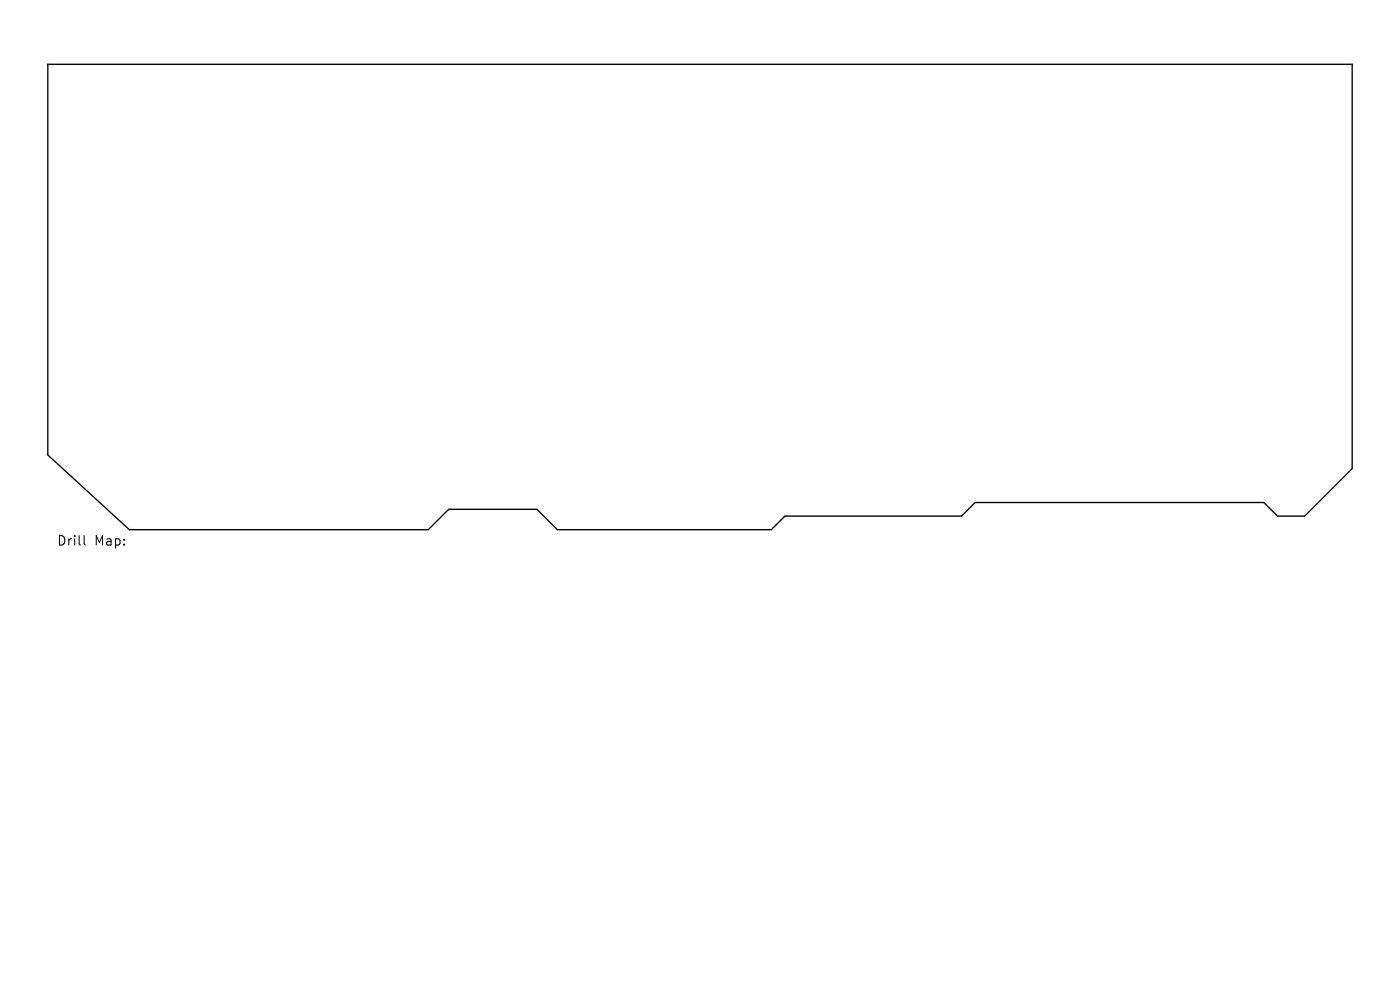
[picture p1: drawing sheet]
<svg xmlns="http://www.w3.org/2000/svg" width="297mm" height="210mm" viewBox="0 0 297 210" stroke-linecap="round" stroke-linejoin="round" font-family="sans-serif">
<defs><g id="words">
<g font-size="2.8">
<text x="12" y="116">Drill</text>
<text x="20" y="116">Map:</text>
</g>
</g></defs>
<path d="M10.1 13.6h276.8v85.8l-10.1 10.1h-5.8l-2.9-2.9h-61.2l-2.9 2.9h-37.5l-2.9 2.9h-45.4l-4.3-4.4h-18.7l-4.3 4.4h-63.5l-17.3-15.9z" fill="none" stroke="#000" stroke-width=".29"/>
<path d="M17.8 113.6v1.7l.3 .3" fill="none" stroke="#000" stroke-width=".21"/>
<use href="#words"/>
</svg>
